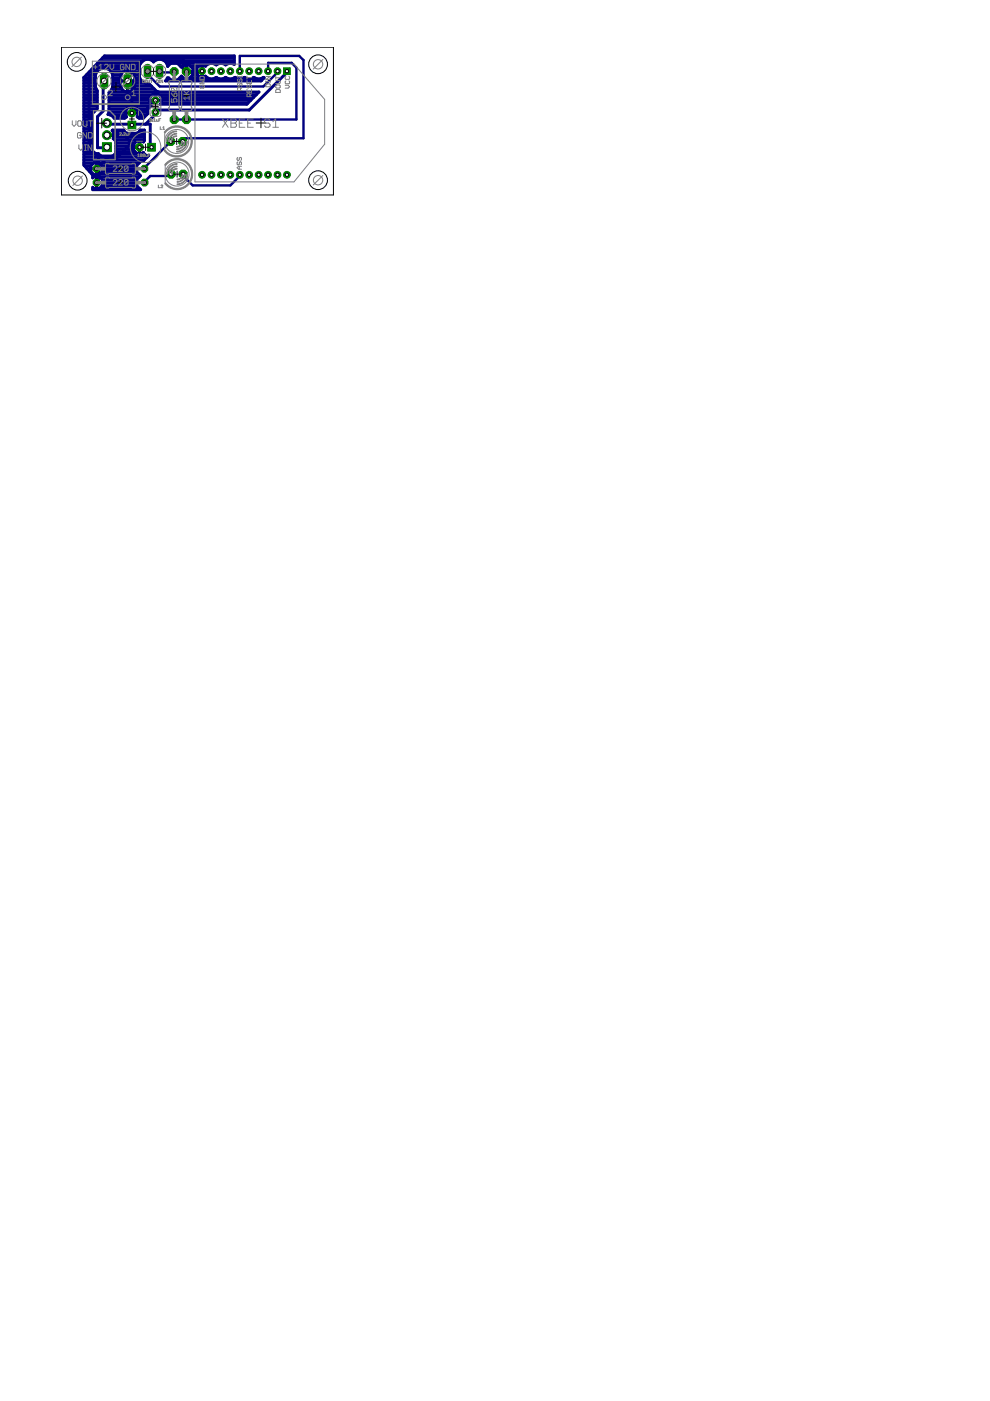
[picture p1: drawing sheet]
<svg xmlns="http://www.w3.org/2000/svg" width="210mm" height="297mm" viewBox="0 0 210 297" stroke-linecap="round" stroke-linejoin="round" font-family="sans-serif">
<g fill="none" stroke="#000080" stroke-width=".63">
<path d="M17.8 16.5h2.4M17.8 19.5h2.8M17.8 18.9h2.6M17.8 18.3h2.4M17.8 17.7h2.4M17.8 17.1h2.4M18.3 15.9h2M18.9 15.3h1.6M19.5 14.6h1.7M20.1 14.1h9.4M20.5 15.2a1.86 1.86 0 0 1 3.1 0M20.5 15.2l-.3 .7v2.5l.4 .8v3.8l-.6 .7"/>
<path d="M20.6 13.4h9.2M21.2 12.8h9.1M21.8 12.2h27.9M22.1 17.2l-.2 .1v6.2l-1.2 1.2v6.6l2-.1M22.9 14.6h6.6M23.2 19.5h3.4M23.6 15.2l.3 .7v2.5l-.3 .7-.5 .5v4.2l-.2 .5 .8 .2 .6 .6M23.6 15.3h2.4M23.7 18.9h2.1M23.9 15.9h1.8M23.9 16.5h1.7M23.9 18.3h1.7"/>
<path d="M23.9 17.7h1.7M23.9 17.1h1.7M25.6 17.2h2.9M26 15.3a1.47 1.47 0 0 1 1.5-.4 1.47 1.47 0 0 1 1 1.3v2a1.48 1.48 0 0 1-1.4 1.3 1.48 1.48 0 0 1-1.5-1.3v-2zM27.1 17.2l.9 .5v6.3M27.1 14.8v4.7M27.1 16.5h.1M27.1 19.5h.1M27.1 18.9h.1M27.1 18.3h.1M27.1 17.7h.1M27.1 17.1h.1"/>
<path d="M27.1 15.9h.1M27.1 15.3h.1M27.5 19.5h6M28.1 15.3h1.4M28.3 18.9h4.4M28.5 15.9h1M28.5 16.5h1.1M28.5 18.3h3.6M28.5 17.7h2.4M28.5 17.1h1.5M28.9 14.4h-8l-2 1.9v15l2 2v2M28.9 14.4l2-2.1h8v3l.6-.1"/>
<path d="M28.9 14.4l-1.8 1.9M30.3 12.8l.6-.2h.7l.7 .2M30.3 12.8l-.5 .5-.3 .7v2.3a1.78 1.78 0 0 0 2 1.4l1.7 1.6 .4 .2h21.3l-2.6 2.6h-18.3l.2-.3v-1.1l-.7-.7h-1.1l-.7 .7v1.1l.5 .5-.9 .8M32.3 12.8h.6M32.3 12.8l.3 .3 .3-.3M32.9 12.8a1.74 1.74 0 0 1 2.7 1.3M33 20v1.3M34.8 12.8h14.9M35.2 17.1h20.3M35.3 13.4h14.4M35.6 14.1h.1M36.2 13.4l-.6 .7"/>
<path d="M37.7 13.4l.8 .9 .5-.5h1.1l.9 .8M38.2 16.5h.6M38.3 14.1h.4M39.5 16.5h.1M39.5 13.8v2.8M39.5 15.2h1.5M39.5 15.9h.1M39.5 15.3h.1M39.5 14.6h.1M39.5 14.1h.1M40.3 16.5h3.6M40.4 14.1h1.7"/>
<path d="M40.9 15.9h.9M41 14.6v1.2l-.9 .8h-1.1l-.5-.5-.8 .9h-1.5l-.4-.5h-.3l-.4 .7h20.3l.6-.7h-.1M41 15.3h.6M41 14.6h.6M41.6 15.1h1.3M42.8 15.1l.1 .2h-3l-.4-.1M42.8 13.8v2.6M42.8 15.9h.1M42.8 15.3h.1M42.8 14.6h.1M42.8 14.1h.1M44.5 13.5l-.6 .2-.3 .3a1.29 1.29 0 0 0-2 1.1 1.29 1.29 0 0 0 2 1.1 1.88 1.88 0 0 0 2.3 .3"/>
<path d="M45.2 13.5l.6 .3 .7-.3M45.8 16.5h.1M45.9 16.5a2.02 2.02 0 0 0 2 0M47.2 13.5l.6 .3 .7-.3M47.8 16.5h.1M47.9 16.5l.6 .2h.7l.6-.2M49.2 13.5l.5 .2v-1.8h-27.5l-4.4 4.5v18.6l1.9 2.1v.6l.3-.3h1l.8 .8v1l-.8 .8h-1l-.3-.3v.5h10.1l-.8-.8M49.8 16.5v-.1a1.6 1.6 0 0 0 2 .1M49.8 16.5h.1M51.8 16.5h.1M51.9 16.5a2 2 0 0 0 2 0M53.8 16.5h.1"/>
<path d="M53.9 16.5l.6 .2h.7l.6-.2M55.8 16.5h.1M60.8 15.1v.2l-7.9 8h-20v1l-2 2M17.8 33.3h13.4M17.8 21.3h2.8M17.8 24.3h1.7M17.8 34.5h2.1M17.8 33.9h12.8M17.8 32.7h3.2M17.8 32.1h1.9M17.8 31.5h1.6M17.8 30.9h1.6"/>
<path d="M17.8 30.3h1.6M17.8 29.7h1.6M17.8 29.1h1.6M17.8 28.5h1.6M17.8 27.9h1.6M17.8 27.3h1.6M17.8 26.7h1.6M17.8 26.1h1.6M17.8 25.5h1.6M17.8 24.9h1.6M17.8 23.7h2.2M17.8 23.1h2.8"/>
<path d="M17.8 22.5h2.8M17.8 21.9h2.8M17.8 20.7h2.8M17.8 20.1h2.8M17.9 35.1h1.4M18.4 35.8h.8M19 36.3h.2M19.2 35.8h2.5M19.5 37h.3M19.7 40h.2M19.7 37.5h.1M20 23.7l-.6 .8v7.1a1.24 1.24 0 0 0 1.5 1l.6 .5h2.3l.3-.2 .4-.6v-2.2l-.1-.4"/>
<path d="M20.5 34.5v2.6M20.5 37h.1M20.5 36.3h.1M20.5 35.8h.1M20.5 35.1h.1M20.5 34.5h.1M20.5 37.4v2.6M20.5 40h.1M20.5 39.4h.1M20.5 38.8h.1M20.5 38.2h.1M20.5 37.5h.1"/>
<path d="M20.9 35.3l-.4 .5 .4 .5v2l-.4 .4h1.3M21 34.5h8.5M21.1 40h8.5M21.1 37h8.4M21.1 37.5h8.4M21.6 35.1h7.4M21.7 39.4h7.3M21.7 36.3h7.3M21.7 38.2h7.3M21.7 35.8h7.3M21.8 38.8h7.2M22.7 26.1l.2 .2h9v5l.2-.1"/>
<path d="M22.7 28.7h3.7l1.5 1.6M22.7 28.7h1.5M22.7 28.7h.1M22.9 33.3l-2 2M23.1 21.3h30M23.1 23.7h3.5M23.1 23.1h3.8M23.1 22.5h8.8M23.1 21.9h8.7M23.1 20.7h8.6M23.1 20.1h9.2M23.1 24.3h3.5"/>
<path d="M23.8 27.6v.1M23.8 27.6h2.4l.4 .5 .4 .2h2l.3-.2 .4-.5h.9v2.2l-.2 .3a1.4 1.4 0 0 0-1.9 .2M23.8 27.7a1.49 1.49 0 0 1 .2 1.7l.4 .3M24 27.9h2.4M24.1 24.9h2.5M24.1 29.1h6.5M24.2 28.5h6.4M24.3 25.1h.1M24.3 32.7h6.4M24.4 29.7h6.2M24.5 32.1h4M24.5 31.5h3.7"/>
<path d="M24.5 30.9h3.7M24.5 30.3h4M26.6 24h2.8M26.6 24.9l-.2 .2h-2.1M26.6 24.3a1.4 1.4 0 0 1 1.4-1.7 1.4 1.4 0 0 1 1.3 1.7M26.6 24.3l.2 .5-.2 .1M27.9 26.3l.1 .2M27.9 30.3l1 1 .7-.1M27.9 30.3l-3 3M28 23.7h.1M28 23.1h.1M28.2 31.2h1.4"/>
<path d="M28.2 30.9v.7M28.2 31.6l.3 .5M28.5 32.1a1.4 1.4 0 0 0 1.9 .2 .91 .91 0 0 0 1.1 .7l-1.1 1.1h-.5l-.9 1v1.3l.8 .9-.8 .7v1.4M28.5 30.3l-.3 .6M29.1 23.1h2.2M29.3 24.3h1.8M29.3 24.9h1.2M29.3 24.3l-.2 .5 .2 .1M29.3 23.7h2M29.5 27.9h1.1M29.6 29.8v2.8M29.6 32.1h.1"/>
<path d="M29.6 31.5h.1M29.6 30.9h.1M29.6 30.3h.1M31.3 23.1v1l-.9 1h-.9l-.2-.2M33 21.3l-2.1 2h-2.9M33 20.7h.1M33 20.1h.1M33.6 20.1h20.7M34.2 21.9h18.3M34.2 20.7h19.5"/>
<circle cx="20.5" cy="35.8" r="1.38"/>
</g>
<path d="M33.8 15.1l.1 .2h3v-.1M50.8 15.3v-3.4h12.6l.9 .8v16.6h-25.4l-.2 .7M56.8 15.1l.1 .2v-2h4.9l1 1.1v10.9l-25.9 .1M58.8 15.1v.2l-3 3h-21.9l-3-3 .4-.2M36.2 30l-5.3 5.3-.3 .5M36.3 36.9l-.4 .4h-4l-1.3 1.4M38.8 36.9l.1 .4 2 2h8l1.9-2v-.2" fill="none" stroke="#000080" stroke-width=".51"/>
<circle cx="42.8" cy="15.1" r=".72" fill="#008000" stroke="#008000" stroke-width=".21"/>
<circle cx="42.8" cy="15.1" r=".36" fill="#fff" stroke="#000" stroke-width=".21"/>
<circle cx="44.9" cy="15.1" r=".72" fill="#008000" stroke="#008000" stroke-width=".21"/>
<circle cx="44.9" cy="15.1" r=".36" fill="#fff" stroke="#000" stroke-width=".21"/>
<circle cx="46.8" cy="15.1" r=".72" fill="#008000" stroke="#008000" stroke-width=".21"/>
<circle cx="46.8" cy="15.1" r=".36" fill="#fff" stroke="#000" stroke-width=".21"/>
<circle cx="48.8" cy="15.1" r=".72" fill="#008000" stroke="#008000" stroke-width=".21"/>
<circle cx="48.8" cy="15.1" r=".36" fill="#fff" stroke="#000" stroke-width=".21"/>
<circle cx="50.8" cy="15.1" r=".72" fill="#008000" stroke="#008000" stroke-width=".21"/>
<circle cx="50.8" cy="15.1" r=".36" fill="#fff" stroke="#000" stroke-width=".21"/>
<circle cx="52.8" cy="15.1" r=".72" fill="#008000" stroke="#008000" stroke-width=".21"/>
<circle cx="52.8" cy="15.1" r=".36" fill="#fff" stroke="#000" stroke-width=".21"/>
<circle cx="54.8" cy="15.1" r=".72" fill="#008000" stroke="#008000" stroke-width=".21"/>
<circle cx="54.8" cy="15.1" r=".36" fill="#fff" stroke="#000" stroke-width=".21"/>
<circle cx="56.8" cy="15.1" r=".72" fill="#008000" stroke="#008000" stroke-width=".21"/>
<circle cx="56.8" cy="15.1" r=".36" fill="#fff" stroke="#000" stroke-width=".21"/>
<circle cx="58.8" cy="15.1" r=".72" fill="#008000" stroke="#008000" stroke-width=".21"/>
<circle cx="58.8" cy="15.1" r=".36" fill="#fff" stroke="#000" stroke-width=".21"/>
<path d="M60.1 14.4h1.5v1.4h-1.5z" fill="#008000" stroke="#008000" stroke-width=".21"/>
<circle cx="60.8" cy="15.1" r=".36" fill="#fff" stroke="#000" stroke-width=".21"/>
<circle cx="42.8" cy="37.1" r=".72" fill="#008000" stroke="#008000" stroke-width=".21"/>
<circle cx="42.8" cy="37.1" r=".36" fill="#fff" stroke="#000" stroke-width=".21"/>
<circle cx="44.9" cy="37.1" r=".72" fill="#008000" stroke="#008000" stroke-width=".21"/>
<circle cx="44.9" cy="37.1" r=".36" fill="#fff" stroke="#000" stroke-width=".21"/>
<circle cx="46.8" cy="37.1" r=".72" fill="#008000" stroke="#008000" stroke-width=".21"/>
<circle cx="46.8" cy="37.1" r=".36" fill="#fff" stroke="#000" stroke-width=".21"/>
<circle cx="48.8" cy="37.1" r=".72" fill="#008000" stroke="#008000" stroke-width=".21"/>
<circle cx="48.8" cy="37.1" r=".36" fill="#fff" stroke="#000" stroke-width=".21"/>
<circle cx="50.8" cy="37.1" r=".72" fill="#008000" stroke="#008000" stroke-width=".21"/>
<circle cx="50.8" cy="37.1" r=".36" fill="#fff" stroke="#000" stroke-width=".21"/>
<circle cx="52.8" cy="37.1" r=".72" fill="#008000" stroke="#008000" stroke-width=".21"/>
<circle cx="52.8" cy="37.1" r=".36" fill="#fff" stroke="#000" stroke-width=".21"/>
<circle cx="54.8" cy="37.1" r=".72" fill="#008000" stroke="#008000" stroke-width=".21"/>
<circle cx="54.8" cy="37.1" r=".36" fill="#fff" stroke="#000" stroke-width=".21"/>
<circle cx="56.8" cy="37.1" r=".72" fill="#008000" stroke="#008000" stroke-width=".21"/>
<circle cx="56.8" cy="37.1" r=".36" fill="#fff" stroke="#000" stroke-width=".21"/>
<circle cx="58.8" cy="37.1" r=".72" fill="#008000" stroke="#008000" stroke-width=".21"/>
<circle cx="58.8" cy="37.1" r=".36" fill="#fff" stroke="#000" stroke-width=".21"/>
<circle cx="60.8" cy="37.1" r=".72" fill="#008000" stroke="#008000" stroke-width=".21"/>
<circle cx="60.8" cy="37.1" r=".36" fill="#fff" stroke="#000" stroke-width=".21"/>
<circle cx="36.9" cy="25.4" r=".92" fill="#008000" stroke="#008000" stroke-width=".21"/>
<circle cx="36.9" cy="25.4" r=".4" fill="#fff" stroke="#000" stroke-width=".21"/>
<circle cx="36.9" cy="15.2" r=".92" fill="#008000" stroke="#008000" stroke-width=".21"/>
<circle cx="36.9" cy="15.2" r=".4" fill="#fff" stroke="#000" stroke-width=".21"/>
<circle cx="39.5" cy="15.2" r=".92" fill="#008000" stroke="#008000" stroke-width=".21"/>
<circle cx="39.5" cy="15.2" r=".4" fill="#fff" stroke="#000" stroke-width=".21"/>
<circle cx="39.5" cy="25.4" r=".92" fill="#008000" stroke="#008000" stroke-width=".21"/>
<circle cx="39.5" cy="25.4" r=".4" fill="#fff" stroke="#000" stroke-width=".21"/>
<circle cx="20.5" cy="35.8" r=".78" fill="#008000" stroke="#008000" stroke-width=".21"/>
<circle cx="20.5" cy="35.8" r=".4" fill="#fff" stroke="#000" stroke-width=".21"/>
<circle cx="30.6" cy="35.8" r=".78" fill="#008000" stroke="#008000" stroke-width=".21"/>
<circle cx="30.6" cy="35.8" r=".4" fill="#fff" stroke="#000" stroke-width=".21"/>
<circle cx="38.7" cy="30" r=".92" fill="#008000" stroke="#008000" stroke-width=".21"/>
<circle cx="38.7" cy="30" r=".4" fill="#fff" stroke="#000" stroke-width=".21"/>
<circle cx="36.2" cy="30" r=".92" fill="#008000" stroke="#008000" stroke-width=".21"/>
<circle cx="36.2" cy="30" r=".4" fill="#fff" stroke="#000" stroke-width=".21"/>
<circle cx="38.8" cy="36.9" r=".92" fill="#008000" stroke="#008000" stroke-width=".21"/>
<circle cx="38.8" cy="36.9" r=".4" fill="#fff" stroke="#000" stroke-width=".21"/>
<circle cx="36.3" cy="36.9" r=".92" fill="#008000" stroke="#008000" stroke-width=".21"/>
<circle cx="36.3" cy="36.9" r=".4" fill="#fff" stroke="#000" stroke-width=".21"/>
<circle cx="20.5" cy="38.7" r=".78" fill="#008000" stroke="#008000" stroke-width=".21"/>
<circle cx="20.5" cy="38.7" r=".4" fill="#fff" stroke="#000" stroke-width=".21"/>
<circle cx="30.6" cy="38.7" r=".78" fill="#008000" stroke="#008000" stroke-width=".21"/>
<circle cx="30.6" cy="38.7" r=".4" fill="#fff" stroke="#000" stroke-width=".21"/>
<circle cx="33" cy="23.8" r=".78" fill="#008000" stroke="#008000" stroke-width=".21"/>
<circle cx="33" cy="23.8" r=".4" fill="#fff" stroke="#000" stroke-width=".21"/>
<circle cx="33" cy="21.3" r=".78" fill="#008000" stroke="#008000" stroke-width=".21"/>
<circle cx="33" cy="21.3" r=".4" fill="#fff" stroke="#000" stroke-width=".21"/>
<path d="M21.7 30.2h1.9v2h-1.9z" fill="#008000" stroke="#008000" stroke-width=".21"/>
<circle cx="22.7" cy="31.2" r=".64" fill="#fff" stroke="#000" stroke-width=".21"/>
<circle cx="22.7" cy="28.7" r=".95" fill="#008000" stroke="#008000" stroke-width=".21"/>
<circle cx="22.7" cy="28.7" r=".64" fill="#fff" stroke="#000" stroke-width=".21"/>
<circle cx="22.7" cy="26.1" r=".95" fill="#008000" stroke="#008000" stroke-width=".21"/>
<circle cx="22.7" cy="26.1" r=".64" fill="#fff" stroke="#000" stroke-width=".21"/>
<circle cx="29.6" cy="31.2" r=".83" fill="#008000" stroke="#008000" stroke-width=".21"/>
<circle cx="29.6" cy="31.2" r=".36" fill="#fff" stroke="#000" stroke-width=".21"/>
<path d="M31.3 30.4h1.7v1.6h-1.7z" fill="#008000" stroke="#008000" stroke-width=".21"/>
<circle cx="32.1" cy="31.2" r=".36" fill="#fff" stroke="#000" stroke-width=".21"/>
<path d="M33.8 14.3v1.7" fill="none" stroke="#008000" stroke-width="1.6"/>
<circle cx="33.8" cy="15.1" r=".51" fill="#fff" stroke="#000" stroke-width=".21"/>
<path d="M31.3 14.3v1.7" fill="none" stroke="#008000" stroke-width="1.6"/>
<circle cx="31.3" cy="15.1" r=".51" fill="#fff" stroke="#000" stroke-width=".21"/>
<path d="M27.1 25.7h1.7v1.6h-1.7z" fill="#008000" stroke="#008000" stroke-width=".21"/>
<circle cx="28" cy="26.5" r=".36" fill="#fff" stroke="#000" stroke-width=".21"/>
<circle cx="28" cy="24" r=".83" fill="#008000" stroke="#008000" stroke-width=".21"/>
<circle cx="28" cy="24" r=".36" fill="#fff" stroke="#000" stroke-width=".21"/>
<path d="M27.1 16.3v1.8" fill="none" stroke="#008000" stroke-width="1.8"/>
<circle cx="27.1" cy="17.2" r=".59" fill="#fff" stroke="#000" stroke-width=".21"/>
<path d="M22.1 16.3v1.8" fill="none" stroke="#008000" stroke-width="1.8"/>
<circle cx="22.1" cy="17.2" r=".59" fill="#fff" stroke="#000" stroke-width=".21"/>
<g fill="none" stroke="#808080" stroke-width=".21">
<path d="M17.3 12.1l-2.1 2M19.6 13h9.9v9.2h-9.9zM19.6 15.4h9.9M23.1 19.3l.1-.2h.4l.2 .2v.2l-.7 .8h.7M28 19.5l.4-.4v1.2M32.6 14.5l-.7-.6h-1.3l-.6 .6v1.3l.6 .6h1.3l.7-.6M32.6 14.5l.6-.6h1.3l.6 .6v1.3l-.6 .6h-1.3l-.6-.6M32.6 14.5v1.3M35.9 17.2l1.9-.1 .3 .2-.1 5.4 .1 .5-.2 .2-1.9 .1-.2-.2zM38.4 17.3l.3-.2h1.7l.3 .2-.1 5.4 .1 .5-.2 .2-1.8 .1-.3-.2zM41.3 13.6h21l6.5 7.5v9.5l-6.5 8h-21zM68.5 12.6l-2.1 2"/>
<path d="M17.5 37.3l-2 2M19.6 22h9.9M19.8 23.5h3.5l1.1 1.1v9.3h-4.6zM22.4 34.7l6.2-.1 .1 .3v1.9l-.3 .1-.5-.1-5.4 .1-.1-.1zM22.5 37.6h6.1l.1 .2v1.9l-.2 .2-.5-.2-5.5 .1-.1-.2v-1.8zM28 20.3h.7M29 30h1.2M29.4 23.5v1M32 20.5l1.6-.1 .5 .3v3.5l-.1 .3-.2 .2h-1.6l-.4-.4v-3.4zM33 21.3v.9M33 22.8v1M34.9 28.1v3.8"/>
<path d="M35 35v3.8M68.5 37.2l-2.1 2"/>
<circle cx="16.3" cy="13.1" r=".99"/>
<circle cx="22.1" cy="17.2" r="1.5"/>
<circle cx="27.1" cy="17.2" r="1.5"/>
<circle cx="67.4" cy="13.6" r=".99"/>
<circle cx="16.5" cy="38.3" r=".99"/>
<circle cx="22.1" cy="20.6" r=".51"/>
<circle cx="27.1" cy="20.6" r=".51"/>
<circle cx="28" cy="25.2" r="2.5"/>
<circle cx="30.9" cy="31.2" r="3.2"/>
<circle cx="37.5" cy="30" r="2.54"/>
<circle cx="37.5" cy="36.9" r="2.54"/>
<circle cx="67.4" cy="38.2" r=".99"/>
</g>
<g fill="#808080" stroke="#808080" stroke-width=".21">
<path d="M36.6 16.3h.6v.8h-.6z"/>
<path d="M36.6 23.5h.6v.8h-.6z"/>
<path d="M39.2 23.5h.6v.8h-.6z"/>
<path d="M39.2 16.3h.6v.8h-.6z"/>
<path d="M28.7 35.5h.9v.6h-.9z"/>
<path d="M21.5 35.5h.9v.6h-.9z"/>
<path d="M28.7 38.4h.9v.6h-.9z"/>
<path d="M21.5 38.4h.9v.6h-.9z"/>
<path d="M33.6 14.9h.5v.5h-.5z"/>
<path d="M31 14.9h.5v.5h-.5z"/>
</g>
<g fill="#808080" stroke="#808080" stroke-width=".21">
<path d="M35 27.8a3.3 3.3 0 0 1 4.8-.1 3.3 3.3 0 0 1-.2 4.8 3.3 3.3 0 0 1-4.8-.5l.2-.2a3 3 0 0 0 4.5 .5 3 3 0 0 0 0-4.6 3 3 0 0 0-4.5 .5l-.2-.2z" fill-rule="evenodd"/>
<path d="M35.1 34.7a3.3 3.3 0 0 1 4.8-.1 3.3 3.3 0 0 1-.2 4.8 3.3 3.3 0 0 1-4.8-.5l.2-.2a3 3 0 0 0 4.5 .5 3 3 0 0 0 0-4.5 3 3 0 0 0-4.5 .4l-.2-.2z" fill-rule="evenodd"/>
<path d="M37.5 31.1l.7-.3 .3-.8h.2a1.23 1.23 0 0 1-1.2 1.2z" fill-rule="evenodd"/>
<path d="M36.6 29.1l.5-.3h.4v.1l-.8 .3-.3 .8h-.1v-.4z" fill-rule="evenodd"/>
<path d="M37.5 31.6a1.55 1.55 0 0 0 1.6-1.6h.1a1.71 1.71 0 0 1-1.7 1.7z" fill-rule="evenodd"/>
<path d="M36.1 28.9l.9-.6h.5v.1a1.59 1.59 0 0 0-1.6 1.6h-.1v-.5z" fill-rule="evenodd"/>
<path d="M37.5 32.1a2.11 2.11 0 0 0 2.1-2.1h.1a2.24 2.24 0 0 1-2.2 2.2z" fill-rule="evenodd"/>
<path d="M35.9 28.4l1-.6h.6v.1a2.08 2.08 0 0 0-2.1 2.1h-.2l.1-.6z" fill-rule="evenodd"/>
<path d="M37.5 38a1.05 1.05 0 0 0 1.1-1.1h.2a1.23 1.23 0 0 1-1.3 1.2z" fill-rule="evenodd"/>
<path d="M36.7 36l.4-.2 .4-.1v.2l-.7 .3-.3 .7h-.2z" fill-rule="evenodd"/>
<path d="M37.5 38.5a1.55 1.55 0 0 0 1.6-1.6h.2a1.71 1.71 0 0 1-1.8 1.8z" fill-rule="evenodd"/>
<path d="M36.2 35.8l.9-.5 .4-.1v.1a1.59 1.59 0 0 0-1.5 1.6h-.2l.1-.5z" fill-rule="evenodd"/>
<path d="M37.5 39a2.08 2.08 0 0 0 2.1-2.1h.2a2.24 2.24 0 0 1-2.3 2.3z" fill-rule="evenodd"/>
<path d="M36 35.3l1-.5 .5-.1v.1a2.08 2.08 0 0 0-2 2.1h-.2l.1-.6z" fill-rule="evenodd"/>
</g>
<path d="M32.2 22.8h1.5M32.2 22.2h1.5" fill="none" stroke="#808080" stroke-width=".32"/>
<path d="M36.9 15.2v1M39.5 15.2v1M20.5 35.8h1M20.5 38.7h1M29.6 35.8h1M29.6 38.7h1M36.9 24.3v1.1M39.5 24.3v1.1" fill="none" stroke="#808080" stroke-width=".61"/>
<path d="M23.1 16.2l-2 2M28 16.2l-1.9 2" fill="none" stroke="#808080" stroke-width=".25"/>
<g fill="none" stroke="#000" stroke-width=".21">
<path d="M13 10h57.7v31.3h-57.7zM23.6 18.4h1.9M24.6 17.5v1.9M32 15.1h1.1M32.6 14.6v1.1M36.9 19.8v.9M39.5 19.8v.9M20.6 26.1h2M21.6 25.1v2M25.1 35.8h.9M25.1 38.7h.9M25.5 35.3v.9"/>
<path d="M25.6 38.3v.9M27.5 25.2h1M28 24.7v1M30.2 31.2h1.3M30.9 30.5v1.4M32.3 22.5h1.3M33 21.9v1.3M36.5 20.3h.9M36.8 30h1.3M36.9 36.9h1.3M37.5 29.3v1.3M37.5 36.3v1.3"/>
<path d="M39.1 20.3h.9M54.3 26.1h2M55.3 25.1v2"/>
<circle cx="16.3" cy="13.1" r="1.99"/>
<circle cx="67.4" cy="13.6" r="1.99"/>
<circle cx="16.5" cy="38.3" r="1.99"/>
<circle cx="67.4" cy="38.2" r="1.99"/>
</g>
<g fill="none" stroke="#7f7f7f" stroke-width=".21">
<path d="M19.8 14.2h.8M20.2 13.8v.8M21 14l.4-.4v1.2M21 14.8h.8M22.2 13.8l.2-.2h.3l.2 .2v.2l-.7 .8h.7M23.3 13.6v.8l.4 .4 .4-.4v-.8M26.3 13.8l-.2-.2h-.4l-.2 .2v.8l.2 .2h.4l.2-.2v-.4h-.4M27.5 13.6v1.2l-.8-1.2v1.2M27.9 13.6h.5l.2 .2v.8l-.2 .2h-.5zM30.2 17l.4 .1-.1 .4h-.3zM30.8 17.1h.4l-.1 .4-.3-.1zM31.4 17l.1 .5 .2-.1v-.4"/>
<path d="M31.9 17h.4M32.1 17v.5M33.2 17l.4 .1-.1 .4h-.3zM33.8 17.5h.1M33.8 17h.1M33.8 17v.5M34.5 17v.5l-.4-.5v.5M36.3 19.7l.6 .8M36.5 18.6h.8l.2 .2v.4l-.2 .1M36.5 18.6l-.2 .2v.4l.2 .1h.8M36.5 18.6l.8 .7M36.9 19.9l.4-.2 .2 .2v.4l-.2 .2h-.4z"/>
<path d="M38.9 19.2l.8 .8M40.1 19.2l-.6 .6M42.4 17.1h.9l-.9 .7h.9M42.5 18.1l-.1 .1 .1 .5h.7l.1-.5-.5-.1v.3M42.5 16.2h.7l.1 .6h-.9zM50.4 16.2h.9M50.4 16.1v.3M50.5 16.7l-.1 .1 .1 .5 .3-.1 .2-.5 .3 .1-.1 .5M50.5 17.6l-.1 .2 .1 .5 .3-.2 .2-.5 .3 .2-.1 .5M51 19.2v-.5l-.2-.1h-.3l-.1 .6h.9M51.3 18.6l-.3 .3M51.3 16.1v.3"/>
<path d="M52.4 16.1v.7M52.4 17.1v.6h.9v-.6M52.4 18.9v.7h.9v-.7M52.4 16.4h.9M52.5 18l-.1 .5 .3 .1 .1-.4 .3-.2 .2 .2v.3l-.2 .1M52.8 17.4v.3M52.8 19.2v.4M53.3 19.9l-.3 .3M56.4 17.1v.4M56.4 17.3h.9M56.4 16.2h.9l-.9 .6h.9M56.5 17.8h.6l.2 .1v.5h-.9v-.5z"/>
<path d="M57.3 17.1v.4M58.5 17.1h.7l.2 .2-.2 .4h-.7M58.5 19.1l.1-.1h.6l.2 .1v.5h-.9zM58.5 18.2l.1-.2h.6l.2 .5-.2 .2h-.6zM58.5 16.2v.6M58.5 16.5h.9M60.5 18.1h.6l.3 .3-.3 .3h-.6M60.6 17.1l-.1 .2 .1 .5h.7l.1-.2-.1-.5M60.6 16.2l-.1 .2 .1 .4h.7l.1-.1-.1-.5M15.3 25.6v.8l.4 .4 .4-.4v-.8M16.7 25.6h.4l.2 .2v.8l-.2 .2h-.4l-.2-.2v-.8zM16.7 30.7v.8l.4 .4 .4-.4v-.8"/>
<path d="M17.2 28.3l-.2-.2h-.4l-.2 .2v.8l.2 .2h.4l.2-.2v-.4h-.4M17.7 25.6v1l.2 .2h.3l.2-.2v-1M17.9 31.9h.4M17.9 30.7h.4M18.1 30.7v1.2M18.4 28.1v1.2l-.8-1.2v1.2M18.8 28.1h.5l.2 .2v.8l-.2 .2h-.5zM18.8 25.6h.8M19.2 25.6v1.2M19.5 30.7v1.2l-.8-1.2v1.2M24 35.4l.2-.2h.4l.2 .2v.2l-.8 .7h.8M24 38.3l.2-.2h.4l.2 .2v.2l-.8 .7h.8"/>
<path d="M25.2 35.4l.2-.2h.4l.2 .2v.2l-.8 .7h.8M25.2 38.3l.2-.2h.4l.2 .2v.2l-.8 .7h.8M25.4 28.2h.3l-.3 .5h.3M25.9 28.6l.1 .1zM26.2 28.2h.4l-.4 .5h.4M26.8 28.3l.1 .4h.2v-.4M27.1 35.4v.8l-.2 .1h-.4l-.1-.1M27.1 35.4l-.2-.2h-.4l-.1 .2v.8M27.1 38.3l-.2-.2h-.4l-.1 .2v.7M27.1 38.3v.7l-.2 .2h-.4l-.1-.2M27.1 35.4l-.7 .8M27.1 38.3l-.7 .7"/>
<path d="M27.3 28.4h.2M27.7 28.2h-.4v.5M29.2 32.8l.2-.2v.6M29.2 33.2h.3M30.1 32.7l-.3-.1-.1 .5M30.1 32.7l-.1 .5-.3-.1M30.1 32.7l-.4 .4M30.7 32.7l-.1 .5-.3-.1M30.7 32.7l-.3-.1-.1 .5M30.7 32.7l-.4 .4M30.9 32.8l.1 .4h.2v-.4M31.4 32.9h.2"/>
<path d="M31.8 32.6h-.4v.6M32.1 25.3l-.2-.2-.1 .5M32.1 25.3l-.1 .4-.2-.1M32.1 25.3l-.3 .3M32.3 25.6l.1 .1zM32.6 25.7h.4M32.6 25.3l.2-.2v.6M33.2 25.3l.1 .4h.2v-.4M33.6 39.2v.6h.3M33.7 25.4h.2M34 26.9v.5h.3M34.1 25.1h-.4v.6"/>
<path d="M34.1 39.3h.4l-.4 .5h.4M34.5 27.4h.4M34.5 27l.2-.1v.5M36.3 20.9v.8h.6l-.2-.4 .2-.4h.4l.2 .2v.4l-.2 .2M38.9 20h1.2M40.1 20.8h-1.2l.4 .4M40.1 20.4v.8M47.2 25.2l1.2 1.8M48.4 25.2l-1.2 1.8M49 25.2h.8l.3 .3v.3l-.3 .3 .3 .3v.3l-.3 .3h-.8zM49 26.1h.8M50.4 33.4l-.1 .1 .1 .5 .3-.2 .2-.4 .3 .1-.1 .5"/>
<path d="M50.4 34.3l-.1 .5 .3 .1 .1-.4 .4-.2 .1 .2-.1 .4M50.7 35.3v.6M50.7 26.1h.6M51.2 35.3h-.6l-.3 .3 .3 .3h.6M51.9 25.2h-1.2v1.8h1.2M52.5 26.1h.6M53 20.5v-.5l-.2-.1-.4 .1v.5h.9M53.7 25.2h-1.2v1.8h1.2M57.3 25.5l-.3-.3h-.6l-.3 .3v.3l.3 .3h.6l.3 .3v.3l-.3 .3h-.6l-.3-.3M57.8 25.8l.6-.6v1.8M57.8 27h1.2"/>
</g>
</svg>
